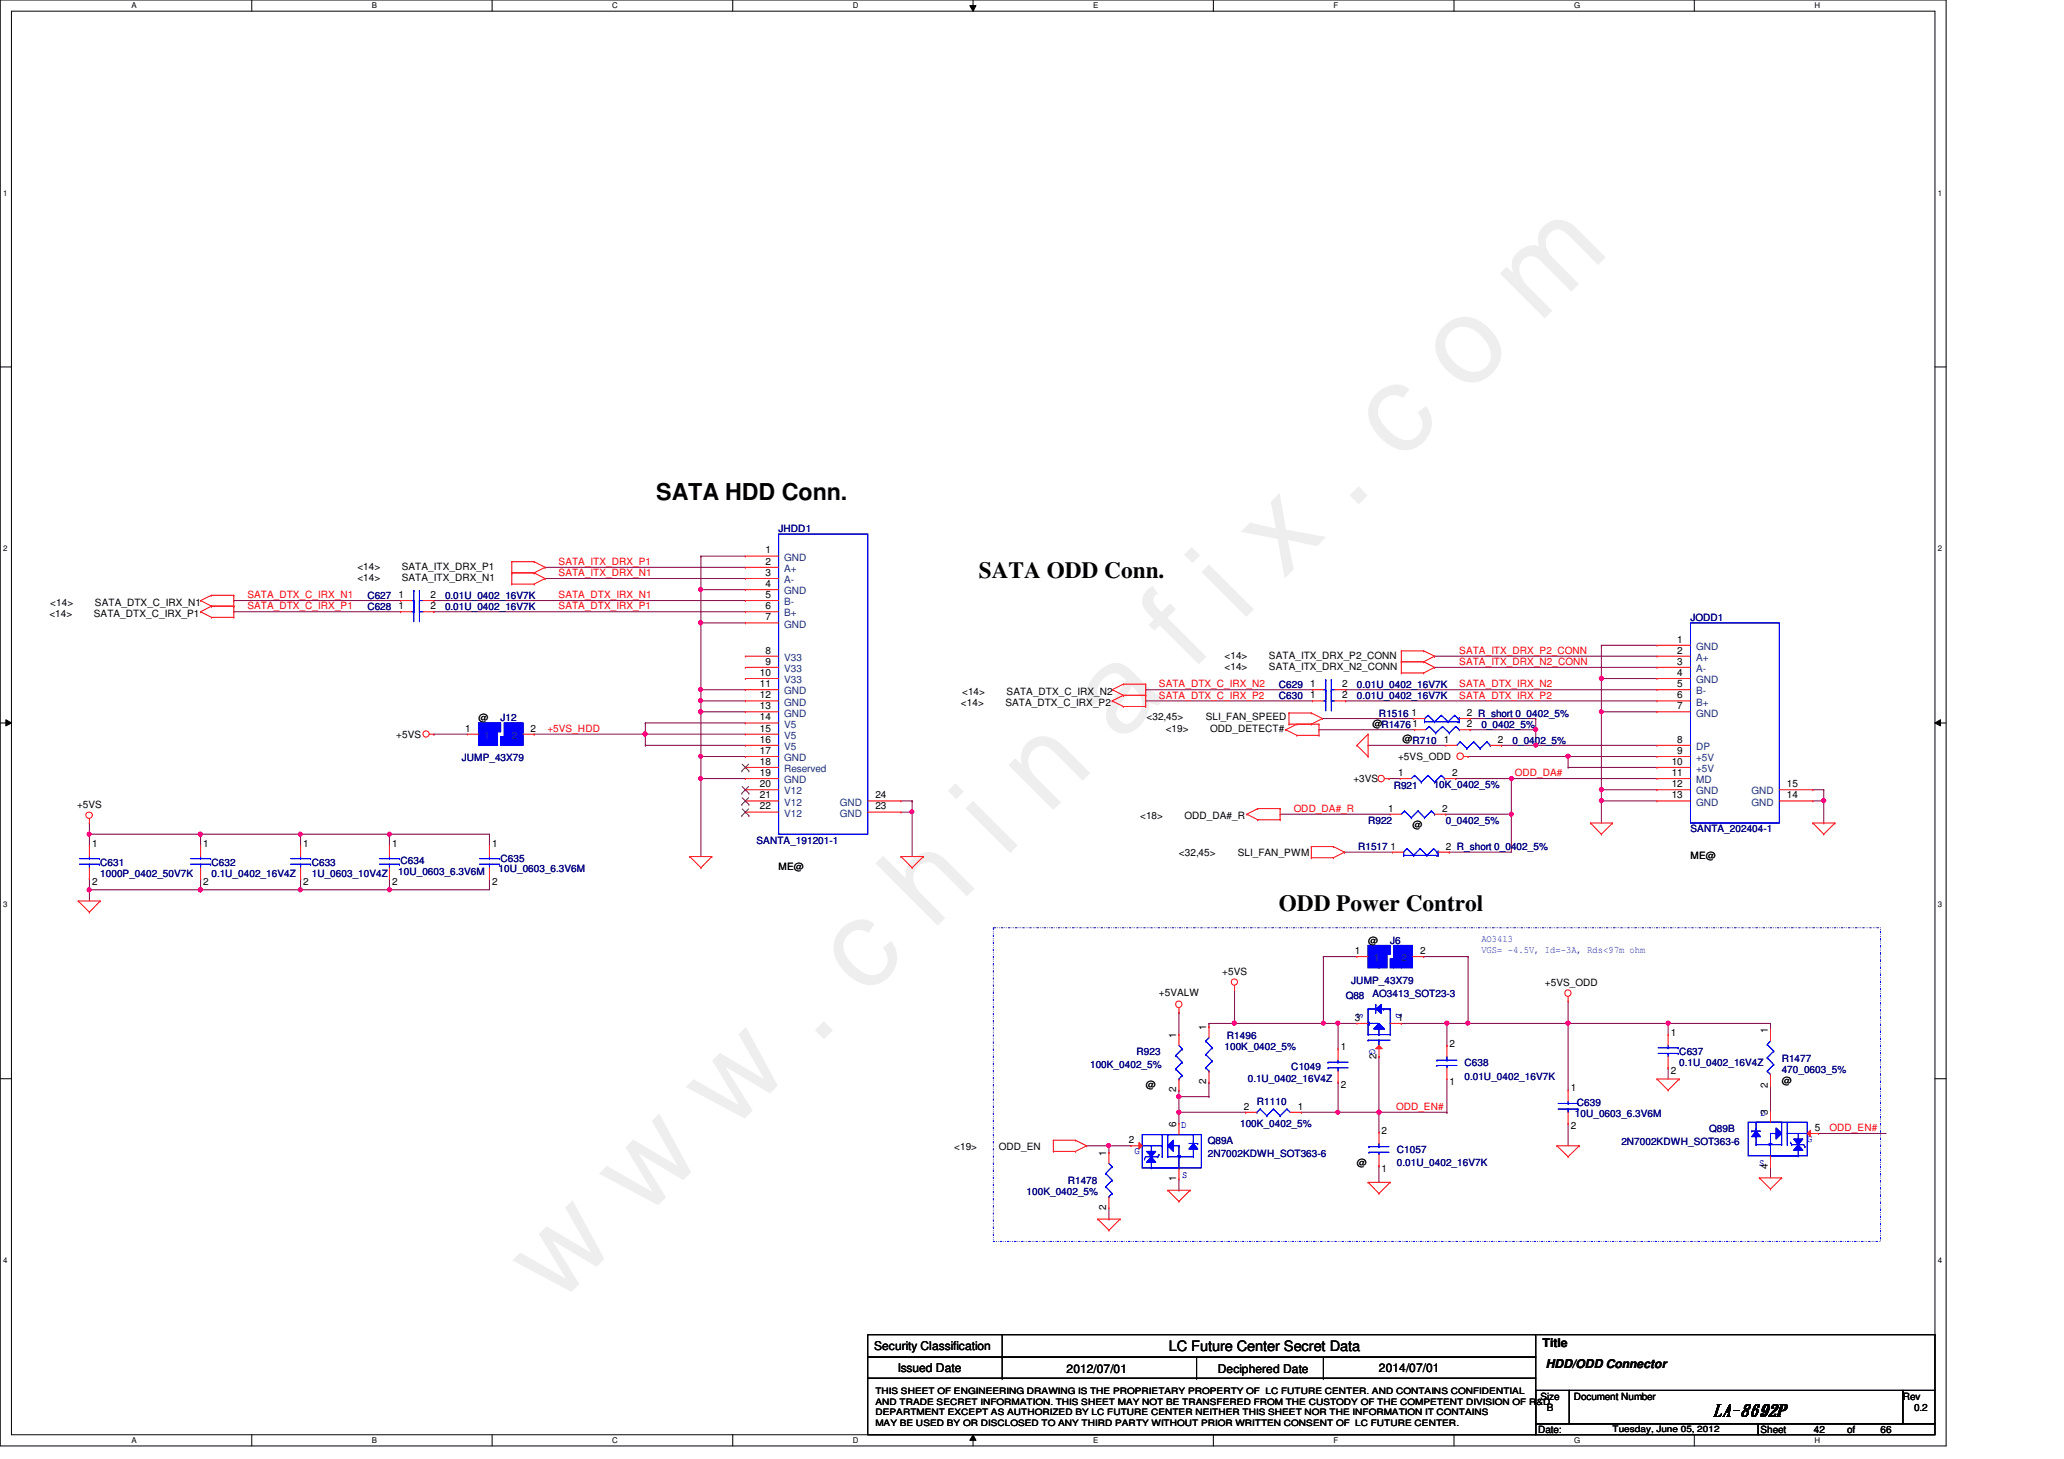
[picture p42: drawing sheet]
<svg xmlns="http://www.w3.org/2000/svg" width="297mm" height="210mm" viewBox="0 0 297 210" stroke-linecap="round" stroke-linejoin="round" font-family="sans-serif">
<defs><g id="words">
<text font-size="17.6" fill="#f0f" x="80.1" y="188" transform="rotate(-45 80.1 188)">w w w . c h i n a f i x . c o m</text>
<g font-size="3.3">
<text x="94.4" y="72">SATA HDD Conn.</text>
<text x="140.9" y="83.1">SATA ODD Conn.</text>
<text x="184.1" y="131.1">ODD Power Control</text>
</g>
<text font-size="2.5" x="246.5" y="203.7">LA-8692P</text>
<text font-size="2.1" x="168.2" y="194.4">LC Future Center Secret Data</text>
<g font-size="1.7">
<text x="125.8" y="194.3">Security Classification</text>
<text x="129.2" y="197.3">Issued Date</text>
<text x="153.5" y="197.5">2012/07/01</text>
<text x="175.3" y="197.5">Deciphered Date</text>
<text x="198.5" y="197.3">2014/07/01</text>
<text x="222" y="193.8">Title</text>
<text x="222.5" y="196.8">HDD/ODD Connector</text>
</g>
<g font-size="1.4" fill="#000080">
<text x="112.1" y="76.6">JHDD1</text>
<text x="52.9" y="87.8">C628</text>
<text x="52.9" y="86.2">C627</text>
<text x="64" y="87.8">0.01U_0402_16V7K</text>
<text x="64" y="86.2">0.01U_0402_16V7K</text>
<text x="243.3" y="89.4">JODD1</text>
<text x="184.1" y="99">C629</text>
<text x="184.1" y="100.6">C630</text>
<text x="195.3" y="99">0.01U_0402_16V7K</text>
<text x="195.3" y="100.6">0.01U_0402_16V7K</text>
<text x="72" y="103.8">J12</text>
<text x="198.5" y="103.1">R1516</text>
<text x="213.2" y="104.7">0_0402_5%</text>
<text x="217.7" y="107">0_0402_5%</text>
<text x="66.5" y="109.5">JUMP_43X79</text>
<text x="200.6" y="113.5">R921</text>
<text x="206.3" y="113.4">10K_0402_5%</text>
<text x="196.9" y="118.5">R922</text>
<text x="208.1" y="118.5">0_0402_5%</text>
<text x="243.3" y="119.8">SANTA_202404-1</text>
<text x="14.4" y="124.6">C631</text>
<text x="30.4" y="124.6">C632</text>
<text x="44.9" y="124.6">C633</text>
<text x="57.3" y="125.9">10U_0603_6.3V6M</text>
<text x="57.7" y="124.2">C634</text>
<text x="71.8" y="125.5">10U_0603_6.3V6M</text>
<text x="72" y="124">C635</text>
<text x="108.9" y="121.4">SANTA_191201-1</text>
<text x="195.4" y="122.3">R1517</text>
<text x="14.4" y="126.2">1000P_0402_50V7K</text>
<text x="30.4" y="126.2">0.1U_0402_16V4Z</text>
<text x="44.9" y="126.2">1U_0603_10V4Z</text>
<text x="200.1" y="135.8">J6</text>
<text x="193.7" y="143.8">Q88</text>
<text x="194.5" y="141.5">JUMP_43X79</text>
<text x="197.5" y="143.5">AO3413_SOT23-3</text>
<text x="176.6" y="149.5">R1496</text>
<text x="156.9" y="153.7">100K_0402_5%</text>
<text x="163.6" y="151.8">R923</text>
<text x="176.2" y="151.1">100K_0402_5%</text>
<text x="179.6" y="155.6">0.1U_0402_16V4Z</text>
<text x="185.8" y="154">C1049</text>
<text x="210.8" y="153.4">C638</text>
<text x="210.8" y="155.3">0.01U_0402_16V7K</text>
<text x="241.7" y="151.8">C637</text>
<text x="241.7" y="153.4">0.1U_0402_16V4Z</text>
<text x="256.4" y="152.7">R1477</text>
<text x="256.4" y="154.3">470_0603_5%</text>
<text x="180.9" y="159">R1110</text>
<text x="226.6" y="160.7">10U_0603_6.3V6M</text>
<text x="226.9" y="159.1">C639</text>
<text x="173.8" y="164.6">Q89A</text>
<text x="173.8" y="166.5">2N7002KDWH_SOT363-6</text>
<text x="178.5" y="162.2">100K_0402_5%</text>
<text x="201" y="165.9">C1057</text>
<text x="201" y="167.8">0.01U_0402_16V7K</text>
<text x="233.3" y="164.8">2N7002KDWH_SOT363-6</text>
<text x="246" y="162.8">Q89B</text>
<text x="147.7" y="172">100K_0402_5%</text>
<text x="153.7" y="170.3">R1478</text>
</g>
<g font-size="1.4">
<text x="51.4" y="82">&lt;14&gt;</text>
<text x="51.4" y="83.6">&lt;14&gt;</text>
<text x="57.8" y="82">SATA_ITX_DRX_P1</text>
<text x="57.8" y="83.6">SATA_ITX_DRX_N1</text>
<text x="110.1" y="79.6">1</text>
<text x="110.1" y="81.2">2</text>
<text x="110.1" y="82.8">3</text>
<text x="7.1" y="88.7">&lt;14&gt;</text>
<text x="7.2" y="87.1">&lt;14&gt;</text>
<text x="13.5" y="88.7">SATA_DTX_C_IRX_P1</text>
<text x="13.7" y="87.1">SATA_DTX_C_IRX_N1</text>
<text x="57.4" y="87.6">1</text>
<text x="57.4" y="86">1</text>
<text x="62" y="87.6">2</text>
<text x="62" y="86">2</text>
<text x="110.1" y="84.5">4</text>
<text x="110.1" y="86">5</text>
<text x="110.1" y="87.6">6</text>
<text x="110.1" y="89.2">7</text>
<text x="110.1" y="94">8</text>
<text x="110.1" y="95.6">9</text>
<text x="176.2" y="94.8">&lt;14&gt;</text>
<text x="182.6" y="94.8">SATA_ITX_DRX_P2_CONN</text>
<text x="241.4" y="92.5">1</text>
<text x="241.4" y="94">2</text>
<text x="241.4" y="95.6">3</text>
<text x="109.3" y="97.2">10</text>
<text x="109.3" y="98.8">11</text>
<text x="109.3" y="100.5">12</text>
<text x="138.3" y="101.5">&lt;14&gt;</text>
<text x="138.5" y="99.9">&lt;14&gt;</text>
<text x="144.7" y="101.5">SATA_DTX_C_IRX_P2</text>
<text x="144.9" y="99.9">SATA_DTX_C_IRX_N2</text>
<text x="176.2" y="96.4">&lt;14&gt;</text>
<text x="182.6" y="96.4">SATA_ITX_DRX_N2_CONN</text>
<text x="188.5" y="98.8">1</text>
<text x="188.5" y="100.5">1</text>
<text x="193.2" y="98.8">2</text>
<text x="193.2" y="100.5">2</text>
<text x="241.4" y="97.2">4</text>
<text x="241.4" y="98.8">5</text>
<text x="241.4" y="100.5">6</text>
<text x="57" y="106.2">+5VS</text>
<text x="67" y="105.2">1</text>
<text x="68.9" y="103.8">@</text>
<text x="76.4" y="105.2">2</text>
<text x="109.3" y="102">13</text>
<text x="109.3" y="103.6">14</text>
<text x="109.3" y="105.2">15</text>
<text x="109.3" y="106.8">16</text>
<text x="165" y="103.6">&lt;32,45&gt;</text>
<text x="167.8" y="105.4">&lt;19&gt;</text>
<text x="173.5" y="103.6">SLI_FAN_SPEED</text>
<text x="174.2" y="105.4">ODD_DETECT#</text>
<text x="197.5" y="104.6">@R14761</text>
<text x="201.8" y="106.8">@R710</text>
<text x="203.1" y="103">1</text>
<text x="207.8" y="106.8">1</text>
<text x="211.1" y="104.6">2</text>
<text x="211.1" y="103">2 R_short 0_0402_5%</text>
<text x="215.6" y="106.8">2</text>
<text x="241.4" y="102">7</text>
<text x="241.4" y="106.8">8</text>
<text x="109.3" y="108.5">17</text>
<text x="109.3" y="110">18</text>
<text x="109.3" y="111.6">19</text>
<text x="109.3" y="113.2">20</text>
<text x="194.8" y="112.4">+3VS</text>
<text x="201.2" y="109.4">+5VS_ODD</text>
<text x="201.2" y="111.6">1</text>
<text x="209" y="111.6">2</text>
<text x="240.6" y="110">10</text>
<text x="240.6" y="111.6">11</text>
<text x="240.6" y="113.2">12</text>
<text x="241.4" y="108.5">9</text>
<text x="257.2" y="113.2">15</text>
<text x="11.1" y="116.2">+5VS</text>
<text x="109.3" y="114.9">21</text>
<text x="109.3" y="116.5">22</text>
<text x="126" y="116.5">23</text>
<text x="126" y="114.9">24</text>
<text x="164.1" y="117.9">&lt;18&gt;</text>
<text x="170.5" y="117.9">ODD_DA#_R</text>
<text x="199.8" y="116.8">1</text>
<text x="203.3" y="119.1">@</text>
<text x="207.6" y="116.8">2</text>
<text x="240.6" y="114.9">13</text>
<text x="257.2" y="114.9">14</text>
<text x="13.2" y="121.8">1</text>
<text x="29.2" y="121.8">1</text>
<text x="43.6" y="121.8">1</text>
<text x="56.4" y="121.8">1</text>
<text x="70.8" y="121.8">1</text>
<text x="112.1" y="125.2">ME@</text>
<text x="169.7" y="123.1">&lt;32,45&gt;</text>
<text x="178.1" y="123.1">SLI_FAN_PWM</text>
<text x="200.1" y="122.2">1</text>
<text x="208.1" y="122.2">2 R_short 0_0402_5%</text>
<text x="243.3" y="123.6">ME@</text>
<text x="13.2" y="127.3">2</text>
<text x="29.2" y="127.3">2</text>
<text x="43.6" y="127.3">2</text>
<text x="56.4" y="127.3">2</text>
<text x="70.8" y="127.3">2</text>
<text x="195" y="137.2">1</text>
<text x="196.9" y="135.8">@</text>
<text x="204.4" y="137.2">2</text>
<text x="166.8" y="143.3">+5VALW</text>
<text x="175.9" y="140.3">+5VS</text>
<text x="222.3" y="141.9">+5VS_ODD</text>
<text x="169.3" y="149.3" transform="rotate(-90 169.3 149.3)">1</text>
<text x="173.6" y="148.2" transform="rotate(-90 173.6 148.2)">1</text>
<text x="195" y="146.9">3</text>
<text x="201.2" y="146.9">1</text>
<text x="240.4" y="149">1</text>
<text x="254.4" y="148.7" transform="rotate(-90 254.4 148.7)">1</text>
<text x="173.6" y="156" transform="rotate(-90 173.6 156)">2</text>
<text x="193" y="151.1">1</text>
<text x="198.1" y="152.3" transform="rotate(-90 198.1 152.3)">2</text>
<text x="208.6" y="150.6">2</text>
<text x="240.4" y="154.5">2</text>
<text x="256.4" y="156">@</text>
<text x="164.9" y="156.6">@</text>
<text x="169.3" y="157.1" transform="rotate(-90 169.3 157.1)">2</text>
<text x="179" y="159.6">2</text>
<text x="186.8" y="159.6">1</text>
<text x="193" y="156.5">2</text>
<text x="208.6" y="156.1">1</text>
<text x="226.1" y="157">1</text>
<text x="254.4" y="160.4" transform="rotate(-90 254.4 160.4)">3</text>
<text x="254.4" y="156.5" transform="rotate(-90 254.4 156.5)">2</text>
<text x="137.3" y="165.4">&lt;19&gt;</text>
<text x="143.8" y="165.4">ODD_EN</text>
<text x="159.2" y="166.3" transform="rotate(-90 159.2 166.3)">1</text>
<text x="162.5" y="164.5">2</text>
<text x="169.3" y="162.1" transform="rotate(-90 169.3 162.1)">6</text>
<text x="195.3" y="167.8">@</text>
<text x="198.8" y="163.1">2</text>
<text x="226.1" y="162.5">2</text>
<text x="261.2" y="162.7">5</text>
<text x="169.3" y="169.9" transform="rotate(-90 169.3 169.9)">1</text>
<text x="198.8" y="168.6">1</text>
<text x="254.4" y="168.2" transform="rotate(-90 254.4 168.2)">4</text>
<text x="159.2" y="174.1" transform="rotate(-90 159.2 174.1)">2</text>
<text x="221.7" y="201.4">Size</text>
<text x="222.6" y="203">B</text>
<text x="226.5" y="201.4">Document Number</text>
<text x="273.9" y="201.4">Rev</text>
<text x="275.5" y="203">0.2</text>
<text x="221.4" y="206.2">Date:</text>
<text x="253.4" y="206.2">Sheet</text>
<text x="261" y="206.2">42</text>
<text x="265.8" y="206.2">of</text>
<text x="270.6" y="206.2">66</text>
</g>
<g font-size="1.4" fill="#f00">
<text x="80.4" y="82.9">SATA_ITX_DRX_N1</text>
<text x="80.4" y="81.3">SATA_ITX_DRX_P1</text>
<text x="35.6" y="87.7">SATA_DTX_C_IRX_P1</text>
<text x="35.6" y="86.1">SATA_DTX_C_IRX_N1</text>
<text x="80.4" y="86.1">SATA_DTX_IRX_N1</text>
<text x="80.4" y="87.7">SATA_DTX_IRX_P1</text>
<text x="210" y="95.7">SATA_ITX_DRX_N2_CONN</text>
<text x="210" y="94.1">SATA_ITX_DRX_P2_CONN</text>
<text x="166.8" y="98.9">SATA_DTX_C_IRX_N2</text>
<text x="166.8" y="100.5">SATA_DTX_C_IRX_P2</text>
<text x="210" y="100.5">SATA_DTX_IRX_P2</text>
<text x="210" y="98.9">SATA_DTX_IRX_N2</text>
<text x="78.8" y="105.3">+5VS_HDD</text>
<text x="218" y="111.7">ODD_DA#</text>
<text x="186.2" y="116.8">ODD_DA#_R</text>
<text x="200.9" y="159.7">ODD_EN#</text>
<text x="263.3" y="162.7">ODD_EN#</text>
</g>
<g font-size="1.4" fill="#004080">
<text x="112.9" y="80.7">GND</text>
<text x="112.9" y="82.3">A+</text>
<text x="112.9" y="83.9">A-</text>
<text x="112.9" y="85.5">GND</text>
<text x="112.9" y="87.1">B-</text>
<text x="112.9" y="88.7">B+</text>
<text x="112.9" y="90.3">GND</text>
<text x="112.9" y="95.1">V33</text>
<text x="244.1" y="93.5">GND</text>
<text x="244.1" y="95.1">A+</text>
<text x="112.9" y="96.7">V33</text>
<text x="112.9" y="98.3">V33</text>
<text x="112.9" y="99.9">GND</text>
<text x="112.9" y="101.5">GND</text>
<text x="244.1" y="96.7">A-</text>
<text x="244.1" y="98.3">GND</text>
<text x="244.1" y="99.9">B-</text>
<text x="244.1" y="101.5">B+</text>
<text x="69.7" y="106.3">1</text>
<text x="73.7" y="106.3">2</text>
<text x="112.9" y="103.1">GND</text>
<text x="112.9" y="104.7">V5</text>
<text x="112.9" y="106.3">V5</text>
<text x="112.9" y="107.9">V5</text>
<text x="244.1" y="103.1">GND</text>
<text x="244.1" y="107.9">DP</text>
<text x="112.9" y="109.5">GND</text>
<text x="112.9" y="111.1">Reserved</text>
<text x="112.9" y="112.7">GND</text>
<text x="244.1" y="109.5">+5V</text>
<text x="244.1" y="111.1">+5V</text>
<text x="244.1" y="112.7">MD</text>
<text x="112.9" y="114.3">V12</text>
<text x="112.9" y="115.9">V12</text>
<text x="112.9" y="117.5">V12</text>
<text x="120.9" y="117.5">GND</text>
<text x="120.9" y="115.9">GND</text>
<text x="244.1" y="114.3">GND</text>
<text x="244.1" y="115.9">GND</text>
<text x="252" y="115.9">GND</text>
<text x="252" y="114.3">GND</text>
<text x="197.7" y="138.3">1</text>
<text x="201.7" y="138.3">2</text>
</g>
<g font-size="1.4" fill="#00f">
<text x="213.2" y="135.6">AO3413</text>
<text x="213.2" y="137.2">VGS= -4.5V, Id=-3A, Rds&lt;97m ohm</text>
<text x="195.3" y="145.8" transform="rotate(90 195.3 145.8)">S</text>
<text x="200.9" y="145.8" transform="rotate(90 200.9 145.8)">D</text>
<text x="197.1" y="150.9" transform="rotate(90 197.1 150.9)">G</text>
<text x="253.4" y="160.6">D</text>
<text x="163.3" y="166">G</text>
<text x="170" y="162.3">D</text>
<text x="253.2" y="167.8">S</text>
<text x="260.1" y="164.3">G</text>
<text x="170.1" y="169.5">S</text>
</g>
<g font-size="1.3">
<text x="126" y="200.6">THIS SHEET OF ENGINEERING DRAWING IS THE PROPRIETARY PROPERTY OF LC FUTURE CENTER. AND CONTAINS CONFIDENTIAL</text>
<text x="126" y="202.1">AND TRADE SECRET INFORMATION. THIS SHEET MAY NOT BE TRANSFERED FROM THE CUSTODY OF THE COMPETENT DIVISION OF R&amp;D</text>
<text x="126" y="203.6">DEPARTMENT EXCEPT AS AUTHORIZED BY LC FUTURE CENTER NEITHER THIS SHEET NOR THE INFORMATION IT CONTAINS</text>
<text x="126" y="205.1">MAY BE USED BY OR DISCLOSED TO ANY THIRD PARTY WITHOUT PRIOR WRITTEN CONSENT OF LC FUTURE CENTER.</text>
<text x="232.1" y="206">Tuesday, June 05, 2012</text>
</g>
<g font-size="1.1">
<text x="18.9" y="1.1">A</text>
<text x="53.5" y="1.1">B</text>
<text x="88.1" y="1.1">C</text>
<text x="122.7" y="1.1">D</text>
<text x="157.3" y="1.1">E</text>
<text x="191.9" y="1.1">F</text>
<text x="226.5" y="1.1">G</text>
<text x="261.1" y="1.1">H</text>
<text x=".5" y="28.2">1</text>
<text x="278.9" y="28.2">1</text>
<text x=".5" y="79.3">2</text>
<text x="278.9" y="79.3">2</text>
<text x=".5" y="130.6">3</text>
<text x="278.9" y="130.6">3</text>
<text x=".5" y="181.7">4</text>
<text x="278.9" y="181.7">4</text>
<text x="18.9" y="207.6">A</text>
<text x="53.5" y="207.6">B</text>
<text x="88.1" y="207.6">C</text>
<text x="122.7" y="207.6">D</text>
<text x="157.3" y="207.6">E</text>
<text x="191.9" y="207.6">F</text>
<text x="226.5" y="207.6">G</text>
<text x="261.1" y="207.6">H</text>
</g>
</g></defs>
<path d="M0 0h280.1v208h-280.1zM1.6 1.6h276.9v204.8h-276.9z" fill="none" stroke="#000" stroke-width=".14"/>
<g fill="#fff">
<path d="M18.9 .2h.7v1.2h-.7z"/>
<path d="M18.9 206.6h.7v1.2h-.7z"/>
</g>
<path d="M36.2 0v1.6M36.2 206.4v1.6" fill="none" stroke="#000" stroke-width=".14"/>
<g fill="#fff">
<path d="M53.5 .2h.7v1.2h-.7z"/>
<path d="M53.5 206.6h.7v1.2h-.7z"/>
</g>
<path d="M70.8 0v1.6M70.8 206.4v1.6" fill="none" stroke="#000" stroke-width=".14"/>
<g fill="#fff">
<path d="M88.1 .2h.8v1.2h-.8z"/>
<path d="M88.1 206.6h.8v1.2h-.8z"/>
</g>
<path d="M105.4 0v1.6M105.4 206.4v1.6" fill="none" stroke="#000" stroke-width=".14"/>
<g fill="#fff">
<path d="M122.7 .2h.8v1.2h-.8z"/>
<path d="M122.7 206.6h.8v1.2h-.8z"/>
</g>
<path d="M139.6 .8h.9l-.5 .8zM140 0v1.6M140 206.4l.5 .8h-.9zM140 206.4v1.6" fill="none" stroke="#000" stroke-width=".14"/>
<path d="M139.6 .8h.9l-.5 .8zM140 206.4l.5 .8h-.9z" fill="#000"/>
<g fill="#fff">
<path d="M157.3 .2h.7v1.2h-.7z"/>
<path d="M157.3 206.6h.7v1.2h-.7z"/>
</g>
<path d="M174.6 0v1.6M174.6 206.4v1.6" fill="none" stroke="#000" stroke-width=".14"/>
<g fill="#fff">
<path d="M191.9 .2h.6v1.2h-.6z"/>
<path d="M191.9 206.6h.6v1.2h-.6z"/>
</g>
<path d="M209.2 0v1.6M209.2 206.4v1.6" fill="none" stroke="#000" stroke-width=".14"/>
<g fill="#fff">
<path d="M226.5 .2h.8v1.2h-.8z"/>
<path d="M226.5 206.6h.8v1.2h-.8z"/>
</g>
<path d="M243.8 0v1.6M243.8 206.4v1.6" fill="none" stroke="#000" stroke-width=".14"/>
<g fill="#fff">
<path d="M261.1 .2h.8v1.2h-.8z"/>
<path d="M261.1 206.6h.8v1.2h-.8z"/>
<path d="M.5 27.2h.6v1.2h-.6z"/>
<path d="M278.9 27.2h.6v1.2h-.6z"/>
<path d="M.5 78.4h.6v1.1h-.6z"/>
<path d="M278.9 78.4h.6v1.1h-.6z"/>
</g>
<path d="M0 52.8h1.6M278.5 52.8h1.6" fill="none" stroke="#000" stroke-width=".14"/>
<g fill="#fff">
<path d="M.5 129.6h.6v1.2h-.6z"/>
<path d="M278.9 129.6h.6v1.2h-.6z"/>
</g>
<path d="M0 104h1.6M.8 103.5l.8 .5-.8 .4zM278.5 104l.8-.5v.9zM278.5 104h1.6" fill="none" stroke="#000" stroke-width=".14"/>
<path d="M.8 103.5l.8 .5-.8 .4zM278.5 104l.8-.5v.9z" fill="#000"/>
<g fill="#fff">
<path d="M.5 180.8h.6v1.1h-.6z"/>
<path d="M278.9 180.8h.6v1.1h-.6z"/>
</g>
<path d="M0 155.2h1.6M278.5 155.2h1.6" fill="none" stroke="#000" stroke-width=".14"/>
<path d="M143 133.5h127.6v45.1h-127.6z" fill="none" stroke="#00f" stroke-width=".14" stroke-dasharray=".3 .3 0 .3 0 .3"/>
<path d="M33.7 88h.1M33.7 88h24M78.4 83.2h28.9M12.9 118.4h.1M12.9 118.4v1.6M28.9 126.4h.1M28.9 126.4v1.6M43.3 128h.1M43.3 128h12.7" fill="none" stroke="#800040" stroke-width=".14"/>
<circle cx="56" cy="128" r=".3" fill="#f0f"/>
<circle cx="56" cy="128" r=".3" fill="none" stroke="#f0f" stroke-width=".14"/>
<circle cx="43.2" cy="128" r=".3" fill="#f0f"/>
<circle cx="43.2" cy="128" r=".3" fill="none" stroke="#f0f" stroke-width=".14"/>
<g fill="none" stroke="#800040" stroke-width=".14">
<path d="M33.7 86.4h.1M33.7 86.4h24M62.4 86.4h.1M62.4 88h.1M62.4 86.4h44.9M62.4 88h44.9M78.4 81.6h28.9M225.7 108.8h12.8M12.9 128h.1M12.9 128v1.6M28.9 120h.1M28.9 120v1.6"/>
<path d="M28.9 120h14.4"/>
</g>
<circle cx="28.8" cy="120" r=".3" fill="#f0f"/>
<circle cx="28.8" cy="120" r=".3" fill="none" stroke="#f0f" stroke-width=".14"/>
<path d="M225.7 110.4h12.8M230.5 115.2h8M12.9 120h.1M12.9 126.4h.1M12.9 120v1.6M12.9 126.4v1.6M43.3 120h.1M43.3 120v1.6M43.3 120h12.7M56 126.4h.1M56 126.4v1.6" fill="none" stroke="#800040" stroke-width=".14"/>
<circle cx="56" cy="120" r=".3" fill="#f0f"/>
<circle cx="56" cy="120" r=".3" fill="none" stroke="#f0f" stroke-width=".14"/>
<circle cx="43.2" cy="120" r=".3" fill="#f0f"/>
<circle cx="43.2" cy="120" r=".3" fill="none" stroke="#f0f" stroke-width=".14"/>
<path d="M230.5 113.6h8M28.9 128h.1M43.3 126.4h.1M43.3 126.4v1.6h-14.4M56 120h.1M56 128h.1M56 120v1.6M56 128h14.4M56 120h14.4" fill="none" stroke="#800040" stroke-width=".14"/>
<circle cx="28.8" cy="128" r=".3" fill="#f0f"/>
<circle cx="28.8" cy="128" r=".3" fill="none" stroke="#f0f" stroke-width=".14"/>
<path d="M12.9 128h.1M12.9 128h16" fill="none" stroke="#800040" stroke-width=".14"/>
<circle cx="28.8" cy="128" r=".3" fill="#f0f"/>
<circle cx="28.8" cy="128" r=".3" fill="none" stroke="#f0f" stroke-width=".14"/>
<circle cx="12.8" cy="128" r=".3" fill="#f0f"/>
<circle cx="12.8" cy="128" r=".3" fill="none" stroke="#f0f" stroke-width=".14"/>
<path d="M12.9 120h.1M12.9 120h16" fill="none" stroke="#800040" stroke-width=".14"/>
<circle cx="28.8" cy="120" r=".3" fill="#f0f"/>
<circle cx="28.8" cy="120" r=".3" fill="none" stroke="#f0f" stroke-width=".14"/>
<circle cx="12.8" cy="120" r=".3" fill="#f0f"/>
<circle cx="12.8" cy="120" r=".3" fill="none" stroke="#f0f" stroke-width=".14"/>
<path d="M221 107.2h17.5M260.9 113.6h1.6M260.9 115.2h1.6M262.5 113.6h.1M262.5 115.2h.1M262.5 113.6v1.6M225.7 147.2h14.4M240.1 153.6h.1M240.1 147.2h.1M240.1 147.2v1.6M240.1 153.6v1.6" fill="none" stroke="#800040" stroke-width=".14"/>
<circle cx="262.5" cy="115.2" r=".3" fill="#f0f"/>
<circle cx="262.5" cy="115.2" r=".3" fill="none" stroke="#f0f" stroke-width=".14"/>
<path d="M262.5 118.4h.1M262.5 115.2v3.2M240.1 147.2h14.7M254.8 147.2h.1" fill="none" stroke="#800040" stroke-width=".14"/>
<circle cx="240.1" cy="147.2" r=".3" fill="#f0f"/>
<circle cx="240.1" cy="147.2" r=".3" fill="none" stroke="#f0f" stroke-width=".14"/>
<g fill="none" stroke="#800040" stroke-width=".14">
<path d="M193.7 99.2h44.8M206.5 96h32M206.5 94.4h32M230.5 97.6h8M230.5 92.8h8M62.4 105.6h.1M62.4 105.6h4.9M193.7 100.8h44.8M217.5 112h21M230.5 102.4h8M254.8 148.2h.1M254.8 159.9h.1"/>
<path d="M254.8 147.2v1M254.8 156.2v3.7M254.8 167.9h.1M254.8 167.9v1.6M261.7 163.1h.1M261.7 163.1h9.7"/>
</g>
<g fill="none" stroke="#f00" stroke-width=".14">
<path d="M28.9 86.4h.1M28.9 88h.1M28.9 86.4l1.5 .8M28.9 88l1.5 .8M30.4 85.6h.1M30.4 87.2h.1M30.4 88.8h.1M30.4 85.6h3.3M30.4 85.6l-1.5 .8M30.4 87.2h3.3M30.4 87.2l-1.5 .8M30.4 88.8h3.3"/>
<path d="M33.7 87.2h.1M33.7 85.6h.1M33.7 88.8h.1M33.7 85.6v3.2M57.7 88h.1M57.7 88h1.6M60.9 88h1.5M62.4 88h.1M12.9 118.4h.1M12.9 117.8v.6M61.8 105.6h.6M62.4 105.6h.1"/>
<path d="M260.9 118.4h.1M260.9 118.4h3.2M260.9 118.4l1.6 1.6M264.1 118.4h.1M264.1 118.4l-1.6 1.6M11.3 129.6h.1M11.3 129.6h3.1M11.3 129.6l1.6 1.6M12.9 131.2h.1M14.4 129.6h.1M14.4 129.6l-1.5 1.6M262.5 120h.1"/>
<path d="M238.5 155.2h.1M238.5 155.2h3.2M238.5 155.2l1.6 1.6M240.1 156.8h.1M241.7 155.2h.1M241.7 155.2l-1.6 1.6M254.8 148.2h.1M254.8 156.2h.1M254.8 148.2v1.6M254.8 154.6v1.6M253.2 169.5h.1M253.2 169.5h3.2"/>
<path d="M253.2 169.5l1.6 1.6M254.8 171.1h.1M256.4 169.5h.1M256.4 169.5l-1.6 1.6"/>
<circle cx="12.8" cy="117.3" r=".46"/>
<circle cx="61.3" cy="105.6" r=".45"/>
</g>
<g fill="none" stroke="#000" stroke-width=".14">
<path d="M124.9 192h96.1v3.2h-96.1zM124.9 195.2h96.1v3.1h-96.1zM124.9 198.3h96.1v8.1h-96.1zM144.2 195.2h.1M144.2 198.3h.1M144.2 192v6.3M172.2 198.3h.1M172.2 195.2v3.1M190.5 198.3h.1M190.5 195.2v3.1M220.9 192h57.6M278.5 192h.1"/>
<path d="M278.5 192v8M221 200h4.8v4.9h-4.8zM221 204.9h32v1.5h-32zM225.8 200h48.1v4.9h-48.1zM253 204.9h25.5v1.5h-25.5zM273.9 200h4.6v4.9h-4.6z"/>
</g>
<g fill="none" stroke="#00f" stroke-width=".14">
<path d="M59.3 88h.3M59.6 88h.1M59.6 86.6h.1M59.6 86.6v2.9M60.4 86.6h.1M60.4 88h.1M60.4 88h.5M60.4 86.6v2.9M254.3 150.3h.1M254.3 152.2h.1M254.3 154.1h.1M254.3 150.3l1 .9"/>
<path d="M254.3 152.2l1 1M254.3 154.1l.5 .5M254.8 154.6h.1M254.8 149.8l-.5 .5M255.3 151.2h.1M255.3 153.2h.1M255.3 151.2l-1 1M255.3 153.2l-1 .9"/>
</g>
<path d="M255.6 162.3l.8 .8-.8 .8z" fill="#00f"/>
<path d="M255.6 162.3l.8 .8-.8 .8z" fill="none" stroke="#00f" stroke-width=".14"/>
<path d="M252.7 162.7l.7 .8h-1.3z" fill="#00f"/>
<g fill="none" stroke="#00f" stroke-width=".14">
<path d="M252.1 162.7h.1M252.1 162.7h1.3M252.7 162.7l.7 .8h-1.3zM252.7 161.5h.1M252.7 162.4h.1M252.7 164.7h.1M252.7 163.5h.1M252.7 161.5h3.7M252.7 164.7h3.7M252.7 161.5v1.2M252.7 163.5v1.2M254.6 164.5h.1"/>
<path d="M254.6 164.7h.1M254.6 164.5h.4M254.6 164.5v.2M254.8 164.7h.1M254.8 163.1h.1M254.8 163.1v1.6M254.8 163.1h.8M255 164.5h.1M255 164.5v.2M255.6 163.1h.1M256.4 161.5h.1M256.4 164.7h.1"/>
<path d="M256.4 161.5v3.2M257.2 164.7h.1M257.2 161.5v3.2M257.7 164.3h.1M257.7 164.3l.1 .4M257.8 164.7h.1M257.8 164.7h1.8l.2 .3M259.8 165h.1"/>
</g>
<path d="M258.8 164.7l.7 .8h-1.4z" fill="#00f"/>
<path d="M258.8 164.7l.7 .8h-1.4z" fill="none" stroke="#00f" stroke-width=".14"/>
<path d="M258.1 163.9h1.4l-.7 .8z" fill="#00f"/>
<path d="M251.6 161.5h8.5v4.8h-8.5zM254.8 166.3h.1M254.8 166.3h4M254.8 164.7v1.6M257.2 163.1h.1M257.2 163.1h2.9M258.1 163.9h1.4l-.7 .8zM258.8 163.9h.1M258.8 166.3h.1M258.8 163.1v.8M258.8 165.5v.8" fill="none" stroke="#00f" stroke-width=".14"/>
<path d="M255.6 162.3l.8 .8-.8 .8z" fill="#00f"/>
<path d="M255.6 162.3l.8 .8-.8 .8z" fill="none" stroke="#00f" stroke-width=".14"/>
<path d="M252.7 162.7l.7 .8h-1.3z" fill="#00f"/>
<g fill="none" stroke="#00f" stroke-width=".14">
<path d="M252.1 162.7h.1M252.1 162.7h1.3M252.7 162.7l.7 .8h-1.3zM252.7 161.5h.1M252.7 162.4h.1M252.7 164.7h.1M252.7 163.5h.1M252.7 161.5h3.7M252.7 164.7h3.7M252.7 161.5v1.2M252.7 163.5v1.2M254.6 164.5h.1"/>
<path d="M254.6 164.7h.1M254.6 164.5h.4M254.6 164.5v.2M254.8 164.7h.1M254.8 163.1h.1M254.8 163.1v1.6M254.8 163.1h.8M255 164.5h.1M255 164.5v.2M255.6 163.1h.1M256.4 161.5h.1M256.4 164.7h.1"/>
<path d="M256.4 161.5v3.2M257.2 164.7h.1M257.2 161.5v3.2M257.7 164.3h.1M257.7 164.3l.1 .4M257.8 164.7h.1M257.8 164.7h1.8l.2 .3M259.8 165h.1"/>
</g>
<path d="M258.8 164.7l.7 .8h-1.4z" fill="#00f"/>
<path d="M258.8 164.7l.7 .8h-1.4z" fill="none" stroke="#00f" stroke-width=".14"/>
<path d="M258.1 163.9h1.4l-.7 .8z" fill="#00f"/>
<path d="M251.6 161.5h8.5v4.8h-8.5zM254.8 166.3h.1M254.8 166.3h4M254.8 164.7v1.6M257.2 163.1h.1M257.2 163.1h2.9M258.1 163.9h1.4l-.7 .8zM258.8 163.9h.1M258.8 166.3h.1M258.8 163.1v.8M258.8 165.5v.8" fill="none" stroke="#00f" stroke-width=".14"/>
<path d="M260.6 162.6v.9l-.5-.4z" fill="#f00"/>
<g fill="none" stroke="#f00" stroke-width=".14">
<path d="M57.7 86.4h.1M57.7 86.4h1.6M60.9 86.4h1.5M62.4 86.4h.1M238.5 92.8h.1M238.5 94.4h.1M238.5 96h.1M238.5 97.6h.1M238.5 99.2h.1M238.5 92.8h4.8M238.5 94.4h4.8M238.5 96h4.8"/>
<path d="M238.5 97.6h4.8M238.5 99.2h4.8M67.3 105.6h.1M67.3 105.6h1.6M238.5 100.8h.1M238.5 102.4h.1M238.5 107.2h.1M238.5 108.8h.1M238.5 110.4h.1M238.5 112h.1M238.5 113.6h.1M238.5 115.2h.1"/>
<path d="M238.5 100.8h4.8M238.5 102.4h4.8M238.5 107.2h4.8M238.5 108.8h4.8M238.5 110.4h4.8M238.5 112h4.8M238.5 113.6h4.8M238.5 115.2h4.8M256.1 113.6h4.8M256.1 115.2h4.8M260.9 115.2h.1M260.9 113.6h.1"/>
<path d="M12.9 121.6h.1M12.9 126.4h.1M12.9 121.6v1.6M12.9 124.8v1.6M28.9 121.6h.1M28.9 126.4h.1M28.9 121.6v1.6M28.9 124.8v1.6M43.3 121.6h.1M43.3 126.4h.1M43.3 121.6v1.6M43.3 124.8v1.6"/>
<path d="M56 121.6h.1M56 126.4h.1M56 121.6v1.6M56 124.8v1.6M240.1 148.8h.1M240.1 153.6h.1M240.1 148.8v1.6M240.1 152v1.6M254.8 159.9h.1M254.8 159.9v1.6M254.8 167.9h.1M254.8 166.3v1.6"/>
<path d="M260.1 163.1h1.6M260.6 162.6v.9l-.5-.4zM261.7 163.1h.1"/>
</g>
<g fill="none" stroke="#00f" stroke-width=".14">
<path d="M112.1 76.8h12.8v43.2h-12.8zM59.3 86.4h.3M59.6 86.4h.1M59.6 85h.1M59.6 85v2.8M60.4 85h.1M60.4 86.4h.1M60.4 86.4h.5M60.4 85v2.8M243.3 89.6h12.8v28.8h-12.8zM11.4 124.3h2.9M11.4 123.5h2.9"/>
<path d="M12.9 123.5h.1M12.9 124.3h.1M12.9 123.2v.3M12.9 124.3v.5M14.3 124.3h.1M14.3 123.5h.1M27.4 124.3h2.9M27.4 123.5h2.9M28.9 123.5h.1M28.9 124.3h.1M28.9 123.2v.3M28.9 124.3v.5"/>
<path d="M30.3 124.3h.1M30.3 123.5h.1M41.8 124.3h2.9M41.8 123.5h2.9M43.3 123.5h.1M43.3 124.3h.1M43.3 123.2v.3M43.3 124.3v.5M44.7 124.3h.1M44.7 123.5h.1M54.6 124.3h2.9M54.6 123.5h2.9"/>
<path d="M56 123.5h.1M56 124.3h.1M56 123.2v.3M56 124.3v.5M57.5 124.3h.1M57.5 123.5h.1M238.6 151.6h2.9M238.6 150.7h2.9M240.1 150.7h.1M240.1 151.6h.1M240.1 150.4v.3M240.1 151.6v.4"/>
<path d="M241.5 151.6h.1M241.5 150.7h.1"/>
</g>
<circle cx="56" cy="128" r=".3" fill="#f0f"/>
<circle cx="56" cy="128" r=".3" fill="none" stroke="#f0f" stroke-width=".14"/>
<circle cx="43.2" cy="128" r=".3" fill="#f0f"/>
<circle cx="43.2" cy="128" r=".3" fill="none" stroke="#f0f" stroke-width=".14"/>
<circle cx="28.8" cy="120" r=".3" fill="#f0f"/>
<circle cx="28.8" cy="120" r=".3" fill="none" stroke="#f0f" stroke-width=".14"/>
<circle cx="56" cy="120" r=".3" fill="#f0f"/>
<circle cx="56" cy="120" r=".3" fill="none" stroke="#f0f" stroke-width=".14"/>
<circle cx="43.2" cy="120" r=".3" fill="#f0f"/>
<circle cx="43.2" cy="120" r=".3" fill="none" stroke="#f0f" stroke-width=".14"/>
<circle cx="28.8" cy="128" r=".3" fill="#f0f"/>
<circle cx="28.8" cy="128" r=".3" fill="none" stroke="#f0f" stroke-width=".14"/>
<circle cx="28.8" cy="128" r=".3" fill="#f0f"/>
<circle cx="28.8" cy="128" r=".3" fill="none" stroke="#f0f" stroke-width=".14"/>
<circle cx="12.8" cy="128" r=".3" fill="#f0f"/>
<circle cx="12.8" cy="128" r=".3" fill="none" stroke="#f0f" stroke-width=".14"/>
<circle cx="28.8" cy="120" r=".3" fill="#f0f"/>
<circle cx="28.8" cy="120" r=".3" fill="none" stroke="#f0f" stroke-width=".14"/>
<circle cx="12.8" cy="120" r=".3" fill="#f0f"/>
<circle cx="12.8" cy="120" r=".3" fill="none" stroke="#f0f" stroke-width=".14"/>
<circle cx="262.5" cy="115.2" r=".3" fill="#f0f"/>
<circle cx="262.5" cy="115.2" r=".3" fill="none" stroke="#f0f" stroke-width=".14"/>
<circle cx="240.1" cy="147.2" r=".3" fill="#f0f"/>
<circle cx="240.1" cy="147.2" r=".3" fill="none" stroke="#f0f" stroke-width=".14"/>
<use href="#words"/>
</svg>
